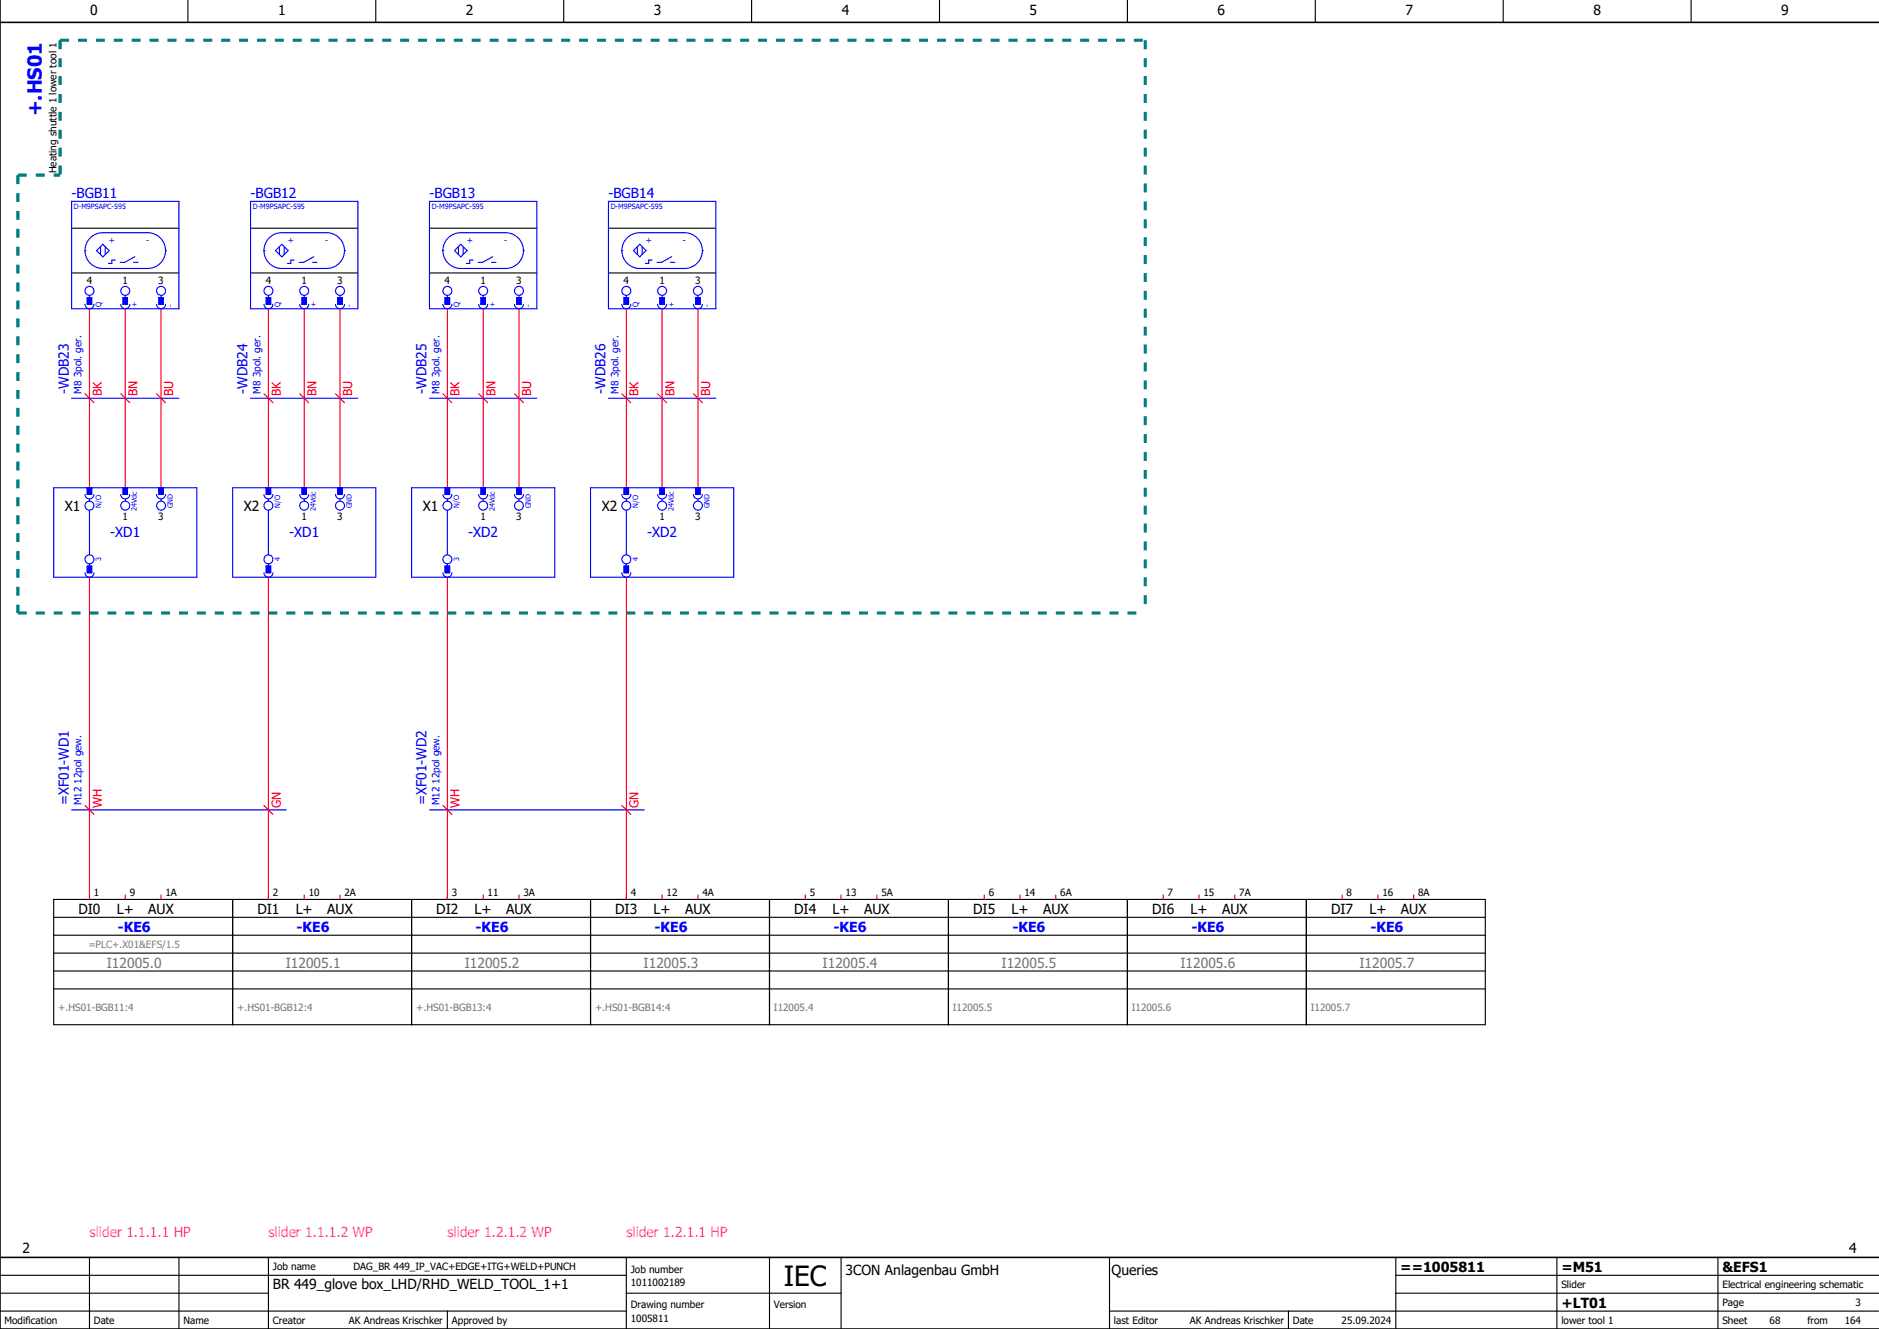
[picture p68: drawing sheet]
<svg xmlns="http://www.w3.org/2000/svg" width="420mm" height="297mm" viewBox="0 0 420 297" stroke-linecap="round" stroke-linejoin="round" font-family="sans-serif">
<defs><g id="words">
<text font-size="6.2" x="175.2" y="287.5">IEC</text>
<text font-size="4.3" fill="#00f" x="9.4" y="26" transform="rotate(-90 9.4 26)">+.HS01</text>
<g font-size="3.1">
<text x="20.2" y="3.4">0</text>
<text x="62.2" y="3.4">1</text>
<text x="104.2" y="3.4">2</text>
<text x="146.2" y="3.4">3</text>
<text x="188.2" y="3.4">4</text>
<text x="230.2" y="3.4">5</text>
<text x="272.2" y="3.4">6</text>
<text x="314.2" y="3.4">7</text>
<text x="356.2" y="3.4">8</text>
<text x="398.2" y="3.4">9</text>
<text x="14.5" y="114.2">X1</text>
<text x="54.5" y="114.2">X2</text>
<text x="94.5" y="114.2">X1</text>
<text x="134.5" y="114.2">X2</text>
<text x="17.5" y="204.3">DI0</text>
<text x="26.1" y="204.3">L+</text>
<text x="33.1" y="204.3">AUX</text>
<text x="57.5" y="204.3">DI1</text>
<text x="66.1" y="204.3">L+</text>
<text x="73.1" y="204.3">AUX</text>
<text x="97.5" y="204.3">DI2</text>
<text x="106.1" y="204.3">L+</text>
<text x="113.1" y="204.3">AUX</text>
<text x="137.5" y="204.3">DI3</text>
<text x="146.1" y="204.3">L+</text>
<text x="153.1" y="204.3">AUX</text>
<text x="177.5" y="204.3">DI4</text>
<text x="186.1" y="204.3">L+</text>
<text x="193.1" y="204.3">AUX</text>
<text x="217.5" y="204.3">DI5</text>
<text x="226.1" y="204.3">L+</text>
<text x="233.1" y="204.3">AUX</text>
<text x="257.5" y="204.3">DI6</text>
<text x="266.1" y="204.3">L+</text>
<text x="273.1" y="204.3">AUX</text>
<text x="297.5" y="204.3">DI7</text>
<text x="306.1" y="204.3">L+</text>
<text x="313.1" y="204.3">AUX</text>
<text x="5" y="280">2</text>
<text x="413.3" y="280">4</text>
<text x="189" y="285">3CON Anlagenbau GmbH</text>
<text x="248.5" y="284.9">Queries</text>
<text x="313" y="284.2">==1005811</text>
<text x="349" y="284.2">=M51</text>
<text x="385" y="284.2">&amp;EFS1</text>
<text x="61" y="288">BR 449_glove box_LHD/RHD_WELD_TOOL_1+1</text>
<text x="349" y="292.2">+LT01</text>
</g>
<g font-size="3.1" fill="#00f">
<text x="16" y="44.4">-BGB11</text>
<text x="56" y="44.4">-BGB12</text>
<text x="96" y="44.4">-BGB13</text>
<text x="136" y="44.4">-BGB14</text>
<text x="15.4" y="88" transform="rotate(-90 15.4 88)">-WDB23</text>
<text x="55.4" y="88" transform="rotate(-90 55.4 88)">-WDB24</text>
<text x="95.4" y="88" transform="rotate(-90 95.4 88)">-WDB25</text>
<text x="135.4" y="88" transform="rotate(-90 135.4 88)">-WDB26</text>
<text x="24.6" y="120.1">-XD1</text>
<text x="64.6" y="120.1">-XD1</text>
<text x="104.6" y="120.1">-XD2</text>
<text x="144.6" y="120.1">-XD2</text>
<text x="15.4" y="180" transform="rotate(-90 15.4 180)">=XF01-WD1</text>
<text x="95.4" y="180" transform="rotate(-90 95.4 180)">=XF01-WD2</text>
<text x="26.3" y="208.2">-KE6</text>
<text x="66.3" y="208.2">-KE6</text>
<text x="106.3" y="208.2">-KE6</text>
<text x="146.3" y="208.2">-KE6</text>
<text x="186.3" y="208.2">-KE6</text>
<text x="226.3" y="208.2">-KE6</text>
<text x="266.3" y="208.2">-KE6</text>
<text x="306.3" y="208.2">-KE6</text>
</g>
<g font-size="3.1" fill="#767676">
<text x="23.9" y="216.2">I12005.0</text>
<text x="63.9" y="216.2">I12005.1</text>
<text x="103.9" y="216.2">I12005.2</text>
<text x="143.9" y="216.2">I12005.3</text>
<text x="183.9" y="216.2">I12005.4</text>
<text x="223.9" y="216.2">I12005.5</text>
<text x="263.9" y="216.2">I12005.6</text>
<text x="303.9" y="216.2">I12005.7</text>
</g>
<g font-size="3.1" fill="#f0f">
<text x="20" y="276.4">slider 1.1.1.1 HP</text>
<text x="60" y="276.4">slider 1.1.1.2 WP</text>
<text x="100" y="276.4">slider 1.2.1.2 WP</text>
<text x="140" y="276.4">slider 1.2.1.1 HP</text>
</g>
<g font-size="2.7" fill="#f00">
<text x="22.7" y="88.5" transform="rotate(-90 22.7 88.5)">BK</text>
<text x="30.7" y="88.5" transform="rotate(-90 30.7 88.5)">BN</text>
<text x="38.7" y="88.5" transform="rotate(-90 38.7 88.5)">BU</text>
<text x="62.7" y="88.5" transform="rotate(-90 62.7 88.5)">BK</text>
<text x="70.7" y="88.5" transform="rotate(-90 70.7 88.5)">BN</text>
<text x="78.7" y="88.5" transform="rotate(-90 78.7 88.5)">BU</text>
<text x="102.7" y="88.5" transform="rotate(-90 102.7 88.5)">BK</text>
<text x="110.7" y="88.5" transform="rotate(-90 110.7 88.5)">BN</text>
<text x="118.7" y="88.5" transform="rotate(-90 118.7 88.5)">BU</text>
<text x="142.7" y="88.5" transform="rotate(-90 142.7 88.5)">BK</text>
<text x="150.7" y="88.5" transform="rotate(-90 150.7 88.5)">BN</text>
<text x="158.7" y="88.5" transform="rotate(-90 158.7 88.5)">BU</text>
<text x="22.7" y="180.5" transform="rotate(-90 22.7 180.5)">WH</text>
<text x="62.7" y="180.5" transform="rotate(-90 62.7 180.5)">GN</text>
<text x="102.7" y="180.5" transform="rotate(-90 102.7 180.5)">WH</text>
<text x="142.7" y="180.5" transform="rotate(-90 142.7 180.5)">GN</text>
</g>
<g font-size="2.2">
<text x="12.6" y="38.8" transform="rotate(-90 12.6 38.8)">Heating shuttle 1 lower tool 1</text>
<text x="19.4" y="63.5">4</text>
<text x="27.4" y="63.5">1</text>
<text x="35.4" y="63.5">3</text>
<text x="59.4" y="63.5">4</text>
<text x="67.4" y="63.5">1</text>
<text x="75.4" y="63.5">3</text>
<text x="99.4" y="63.5">4</text>
<text x="107.4" y="63.5">1</text>
<text x="115.4" y="63.5">3</text>
<text x="139.4" y="63.5">4</text>
<text x="147.4" y="63.5">1</text>
<text x="155.4" y="63.5">3</text>
<text x="27.4" y="116.2">1</text>
<text x="35.4" y="116.2">3</text>
<text x="67.4" y="116.2">1</text>
<text x="75.4" y="116.2">3</text>
<text x="107.4" y="116.2">1</text>
<text x="115.4" y="116.2">3</text>
<text x="147.4" y="116.2">1</text>
<text x="155.4" y="116.2">3</text>
<text x="21" y="200.3">1</text>
<text x="29" y="200.3">9</text>
<text x="37" y="200.3">1A</text>
<text x="61" y="200.3">2</text>
<text x="69" y="200.3">10</text>
<text x="77" y="200.3">2A</text>
<text x="101" y="200.3">3</text>
<text x="109" y="200.3">11</text>
<text x="117" y="200.3">3A</text>
<text x="141" y="200.3">4</text>
<text x="149" y="200.3">12</text>
<text x="157" y="200.3">4A</text>
<text x="181" y="200.3">5</text>
<text x="189" y="200.3">13</text>
<text x="197" y="200.3">5A</text>
<text x="221" y="200.3">6</text>
<text x="229" y="200.3">14</text>
<text x="237" y="200.3">6A</text>
<text x="261" y="200.3">7</text>
<text x="269" y="200.3">15</text>
<text x="277" y="200.3">7A</text>
<text x="301" y="200.3">8</text>
<text x="309" y="200.3">16</text>
<text x="317" y="200.3">8A</text>
<text x="61" y="283.9">Job name</text>
<text x="79" y="283.9">DAG_BR 449_IP_VAC+EDGE+ITG+WELD+PUNCH</text>
<text x="141" y="287.4">1011002189</text>
<text x="141" y="284.4">Job number</text>
<text x="349" y="287.9">Slider</text>
<text x="385" y="287.9">Electrical engineering schematic</text>
<text x="141" y="292.4">Drawing number</text>
<text x="173" y="292.4">Version</text>
<text x="385" y="291.9">Page</text>
<text x="414.8" y="291.9">3</text>
<text x="1" y="295.9">Modification</text>
<text x="21" y="295.9">Date</text>
<text x="41" y="295.9">Name</text>
<text x="61" y="295.9">Creator</text>
<text x="78" y="295.9">AK Andreas Krischker</text>
<text x="101" y="295.9">Approved by</text>
<text x="141" y="295.4">1005811</text>
<text x="249" y="295.9">last Editor</text>
<text x="266" y="295.9">AK Andreas Krischker</text>
<text x="289" y="295.9">Date</text>
<text x="299.9" y="295.9">25.09.2024</text>
<text x="349" y="295.9">lower tool 1</text>
<text x="385" y="295.9">Sheet</text>
<text x="395.6" y="295.9">68</text>
<text x="404" y="295.9">from</text>
<text x="412.3" y="295.9">164</text>
</g>
<g font-size="2.2" fill="#00f">
<text x="18.2" y="88" transform="rotate(-90 18.2 88)">M8 3pol. ger.</text>
<text x="58.2" y="88" transform="rotate(-90 58.2 88)">M8 3pol. ger.</text>
<text x="98.2" y="88" transform="rotate(-90 98.2 88)">M8 3pol. ger.</text>
<text x="138.2" y="88" transform="rotate(-90 138.2 88)">M8 3pol. ger.</text>
<text x="18.2" y="180" transform="rotate(-90 18.2 180)">M12 12pol gew.</text>
<text x="98.2" y="180" transform="rotate(-90 98.2 180)">M12 12pol gew.</text>
</g>
<text font-size="2.2" fill="#7ca552" x="19.7" y="211.9">=PLC+.X01&amp;EFS/1.5</text>
<g font-size="2.2" fill="#767676">
<text x="13" y="225.9">+.HS01-BGB11:4</text>
<text x="53" y="225.9">+.HS01-BGB12:4</text>
<text x="93" y="225.9">+.HS01-BGB13:4</text>
<text x="133" y="225.9">+.HS01-BGB14:4</text>
<text x="173" y="225.9">I12005.4</text>
<text x="213" y="225.9">I12005.5</text>
<text x="253" y="225.9">I12005.6</text>
<text x="293" y="225.9">I12005.7</text>
</g>
<g font-size="1.9" fill="#00f">
<text x="24.3" y="54.2">+</text>
<text x="32.7" y="54.2">-</text>
<text x="64.3" y="54.2">+</text>
<text x="72.7" y="54.2">-</text>
<text x="104.3" y="54.2">+</text>
<text x="112.7" y="54.2">-</text>
<text x="144.3" y="54.2">+</text>
<text x="152.7" y="54.2">-</text>
</g>
<g font-size="1.6" fill="#00f">
<text x="16.5" y="46.6">D-M9PSAPC-595</text>
<text x="56.5" y="46.6">D-M9PSAPC-595</text>
<text x="96.5" y="46.6">D-M9PSAPC-595</text>
<text x="136.5" y="46.6">D-M9PSAPC-595</text>
<text x="22.6" y="68.5" transform="rotate(-90 22.6 68.5)">Q</text>
<text x="30.6" y="68.5" transform="rotate(-90 30.6 68.5)">+</text>
<text x="38.6" y="68.5" transform="rotate(-90 38.6 68.5)">-</text>
<text x="62.6" y="68.5" transform="rotate(-90 62.6 68.5)">Q</text>
<text x="70.6" y="68.5" transform="rotate(-90 70.6 68.5)">+</text>
<text x="78.6" y="68.5" transform="rotate(-90 78.6 68.5)">-</text>
<text x="102.6" y="68.5" transform="rotate(-90 102.6 68.5)">Q</text>
<text x="110.6" y="68.5" transform="rotate(-90 110.6 68.5)">+</text>
<text x="118.6" y="68.5" transform="rotate(-90 118.6 68.5)">-</text>
<text x="142.6" y="68.5" transform="rotate(-90 142.6 68.5)">Q</text>
<text x="150.6" y="68.5" transform="rotate(-90 150.6 68.5)">+</text>
<text x="158.6" y="68.5" transform="rotate(-90 158.6 68.5)">-</text>
<text x="22.6" y="113.4" transform="rotate(-90 22.6 113.4)">N/O</text>
<text x="38.6" y="113.6" transform="rotate(-90 38.6 113.6)">GND</text>
<text x="62.6" y="113.4" transform="rotate(-90 62.6 113.4)">N/O</text>
<text x="78.6" y="113.6" transform="rotate(-90 78.6 113.6)">GND</text>
<text x="102.6" y="113.4" transform="rotate(-90 102.6 113.4)">N/O</text>
<text x="118.6" y="113.6" transform="rotate(-90 118.6 113.6)">GND</text>
<text x="142.6" y="113.4" transform="rotate(-90 142.6 113.4)">N/O</text>
<text x="158.6" y="113.6" transform="rotate(-90 158.6 113.6)">GND</text>
<text x="30.6" y="114.2" transform="rotate(-90 30.6 114.2)">24Vdc</text>
<text x="70.6" y="114.2" transform="rotate(-90 70.6 114.2)">24Vdc</text>
<text x="110.6" y="114.2" transform="rotate(-90 110.6 114.2)">24Vdc</text>
<text x="150.6" y="114.2" transform="rotate(-90 150.6 114.2)">24Vdc</text>
<text x="22.6" y="125.4" transform="rotate(-90 22.6 125.4)">3</text>
<text x="62.6" y="125.4" transform="rotate(-90 62.6 125.4)">4</text>
<text x="102.6" y="125.4" transform="rotate(-90 102.6 125.4)">3</text>
<text x="142.6" y="125.4" transform="rotate(-90 142.6 125.4)">4</text>
</g>
</g></defs>
<g fill="none" stroke="#000" stroke-width=".25">
<path d="M42 0v5M84 0v5M126 0v5M168 0v5M210 0v5M252 0v5M294 0v5M336 0v5M378 0v5M16 51h24M56 51h24M96 51h24"/>
<path d="M136 51h24M16 61h24M56 61h24M96 61h24M136 61h24M12 201h320v28h-320zM12 205h320M12 209h320M12 213h320M12 217h320M52 201v28M92 201v28"/>
<path d="M132 201v28M172 201v28M212 201v28M252 201v28M292 201v28M12 221h320M0 293h140M0 289h60M0 285h140M20 281v16M40 281v16M60 281v16"/>
<path d="M100 293v3.9M140 289h48M140 281v16M172 281v16M188 281v16M248 293h171.9M248 281v16M288 293v3.9M312 289h107.9M312 281v16M348 281v16M384 281v16"/>
<path d="M420 285h-108"/>
</g>
<path d="M0 0v297h420M0 5h420M0 281h420" fill="none" stroke="#000" stroke-width=".35"/>
<g fill="none" stroke="#f00" stroke-width=".25">
<path d="M20 69v40M28 69v40M36 69v40M60 69v40M68 69v40M76 69v40M100 69v40M108 69v40M116 69v40M140 69v40M148 69v40M156 69v40"/>
<path d="M19 88l2 2M27 88l2 2M35 88l2 2M59 88l2 2M67 88l2 2M75 88l2 2M99 88l2 2M107 88l2 2M115 88l2 2M139 88l2 2M147 88l2 2M155 88l2 2"/>
<path d="M20 129v72M60 129v72M100 129v72M140 129v72M19 180l2 2M59 180l2 2M99 180l2 2M139 180l2 2M28 200v1M36 200v1M68 200v1M76 200v1"/>
<path d="M108 200v1M116 200v1M148 200v1M156 200v1M180 200v1M188 200v1M196 200v1M220 200v1M228 200v1M236 200v1M260 200v1M268 200v1"/>
<path d="M276 200v1M300 200v1M308 200v1M316 200v1"/>
</g>
<g fill="none" stroke="#00f" stroke-width=".25">
<path d="M16 45h24v24h-24zM19 56a4 4 0 0 0 4 4h10a4 4 0 0 0 4-4M19 56a4 4 0 0 1 4-4h10a4 4 0 0 1 4 4M19 56h.1M21.6 56l1.4-1.4 1.4 1.4-1.4 1.4zM22.5 55.1v1.8M23.5 55.1v1.8M25.7 58.1h-.7v.8h-.7M29.9 58.6h1M30.1 57.4l-2.2 1.2h-1M37 56h.1M56 45h24v24h-24z"/>
<path d="M59 56a4 4 0 0 0 4 4h10a4 4 0 0 0 4-4M59 56a4 4 0 0 1 4-4h10a4 4 0 0 1 4 4M59 56h.1M61.6 56l1.4-1.4 1.4 1.4-1.4 1.4zM62.5 55.1v1.8M63.5 55.1v1.8M65.8 58.1h-.8v.8h-.7M69.9 58.6h1M70.1 57.4l-2.2 1.2h-1M77 56h.1M96 45h24v24h-24zM99 56a4 4 0 0 0 4 4h10a4 4 0 0 0 4-4"/>
<path d="M99 56a4 4 0 0 1 4-4h10a4 4 0 0 1 4 4M99 56h.1M101.6 56l1.4-1.4 1.4 1.4-1.4 1.4zM102.5 55.1v1.8M103.5 55.1v1.8M105.8 58.1h-.8v.8h-.7M109.9 58.6h1M110.1 57.4l-2.2 1.2h-1M117 56h.1M136 45h24v24h-24zM139 56a4 4 0 0 0 4 4h10a4 4 0 0 0 4-4M139 56a4 4 0 0 1 4-4h10a4 4 0 0 1 4 4"/>
<path d="M139 56h.1M141.6 56l1.4-1.4 1.4 1.4-1.4 1.4zM142.5 55.1v1.8M143.5 55.1v1.8M145.8 58.1h-.8v.8h-.7M149.9 58.6h1M150.1 57.4l-2.2 1.2h-1M157 56h.1M19 68a1 1 0 0 0 1 1 1 1 0 0 0 1-1M19.5 66.5h1v1.5h-1zM20 66v.5M27 68a1 1 0 0 0 1 1 1 1 0 0 0 1-1"/>
<path d="M27.5 66.5h1v1.5h-1zM28 66v.5M35 68a1 1 0 0 0 1 1 1 1 0 0 0 1-1M35.5 66.5h1v1.5h-1zM36 66v.5M59 68a1 1 0 0 0 1 1 1 1 0 0 0 1-1M59.5 66.5h1v1.5h-1zM60 66v.5M67 68a1 1 0 0 0 1 1 1 1 0 0 0 1-1M67.5 66.5h1v1.5h-1zM68 66v.5M75 68a1 1 0 0 0 1 1 1 1 0 0 0 1-1"/>
<path d="M75.5 66.5h1v1.5h-1zM76 66v.5M99 68a1 1 0 0 0 1 1 1 1 0 0 0 1-1M99.5 66.5h1v1.5h-1zM100 66v.5M107 68a1 1 0 0 0 1 1 1 1 0 0 0 1-1M107.5 66.5h1v1.5h-1zM108 66v.5M115 68a1 1 0 0 0 1 1 1 1 0 0 0 1-1M115.5 66.5h1v1.5h-1zM116 66v.5M139 68a1 1 0 0 0 1 1 1 1 0 0 0 1-1"/>
<path d="M139.5 66.5h1v1.5h-1zM140 66v.5M147 68a1 1 0 0 0 1 1 1 1 0 0 0 1-1M147.5 66.5h1v1.5h-1zM148 66v.5M155 68a1 1 0 0 0 1 1 1 1 0 0 0 1-1M155.5 66.5h1v1.5h-1zM156 66v.5M16 89h24M56 89h24M96 89h24M136 89h24"/>
<path d="M12 109h32v20h-32zM19 110.5a1 1 0 0 0 1 1 1 1 0 0 0 1-1M19.5 109v1.5h1v-1.5M20 111.5v.5M20 114v10M27 110.5a1 1 0 0 0 1 1 1 1 0 0 0 1-1M27.5 109v1.5h1v-1.5M28 111.5v.5M35 110.5a1 1 0 0 0 1 1 1 1 0 0 0 1-1M35.5 109v1.5h1v-1.5M36 111.5v.5M52 109h32v20h-32z"/>
<path d="M59 110.5a1 1 0 0 0 1 1 1 1 0 0 0 1-1M59.5 109v1.5h1v-1.5M60 111.5v.5M60 114v10M67 110.5a1 1 0 0 0 1 1 1 1 0 0 0 1-1M67.5 109v1.5h1v-1.5M68 111.5v.5M75 110.5a1 1 0 0 0 1 1 1 1 0 0 0 1-1M75.5 109v1.5h1v-1.5M76 111.5v.5M92 109h32v20h-32zM99 110.5a1 1 0 0 0 1 1 1 1 0 0 0 1-1"/>
<path d="M99.5 109v1.5h1v-1.5M100 111.5v.5M100 114v10M107 110.5a1 1 0 0 0 1 1 1 1 0 0 0 1-1M107.5 109v1.5h1v-1.5M108 111.5v.5M115 110.5a1 1 0 0 0 1 1 1 1 0 0 0 1-1M115.5 109v1.5h1v-1.5M116 111.5v.5M132 109h32v20h-32zM139 110.5a1 1 0 0 0 1 1 1 1 0 0 0 1-1M139.5 109v1.5h1v-1.5"/>
<path d="M140 111.5v.5M140 114v10M147 110.5a1 1 0 0 0 1 1 1 1 0 0 0 1-1M147.5 109v1.5h1v-1.5M148 111.5v.5M155 110.5a1 1 0 0 0 1 1 1 1 0 0 0 1-1M155.5 109v1.5h1v-1.5M156 111.5v.5M19 128a1 1 0 0 0 1 1 1 1 0 0 0 1-1M19.5 126.5h1v1.5h-1zM20 126v.5M59 128a1 1 0 0 0 1 1 1 1 0 0 0 1-1"/>
<path d="M59.5 126.5h1v1.5h-1zM60 126v.5M99 128a1 1 0 0 0 1 1 1 1 0 0 0 1-1M99.5 126.5h1v1.5h-1zM100 126v.5M139 128a1 1 0 0 0 1 1 1 1 0 0 0 1-1M139.5 126.5h1v1.5h-1zM140 126v.5M16 181h48M96 181h48"/>
<circle cx="20" cy="65" r="1"/>
<circle cx="28" cy="65" r="1"/>
<circle cx="36" cy="65" r="1"/>
<circle cx="60" cy="65" r="1"/>
<circle cx="68" cy="65" r="1"/>
<circle cx="76" cy="65" r="1"/>
<circle cx="100" cy="65" r="1"/>
<circle cx="108" cy="65" r="1"/>
<circle cx="116" cy="65" r="1"/>
<circle cx="140" cy="65" r="1"/>
<circle cx="148" cy="65" r="1"/>
<circle cx="156" cy="65" r="1"/>
<circle cx="20" cy="113" r="1"/>
<circle cx="28" cy="113" r="1"/>
<circle cx="36" cy="113" r="1"/>
<circle cx="60" cy="113" r="1"/>
<circle cx="68" cy="113" r="1"/>
<circle cx="76" cy="113" r="1"/>
<circle cx="100" cy="113" r="1"/>
<circle cx="108" cy="113" r="1"/>
<circle cx="116" cy="113" r="1"/>
<circle cx="140" cy="113" r="1"/>
<circle cx="148" cy="113" r="1"/>
<circle cx="156" cy="113" r="1"/>
<circle cx="20" cy="125" r="1"/>
<circle cx="60" cy="125" r="1"/>
<circle cx="100" cy="125" r="1"/>
<circle cx="140" cy="125" r="1"/>
</g>
<g fill="#00f" stroke="#00f" stroke-width=".22">
<path d="M19.5 109h1v1.5h-1z"/>
<path d="M19.5 126.5h1v1.5h-1z"/>
<path d="M27.5 109h1v1.5h-1z"/>
<path d="M35.5 109h1v1.5h-1z"/>
<path d="M59.5 109h1v1.5h-1z"/>
<path d="M59.5 126.5h1v1.5h-1z"/>
<path d="M67.5 109h1v1.5h-1z"/>
<path d="M75.5 109h1v1.5h-1z"/>
<path d="M99.5 109h1v1.5h-1z"/>
<path d="M99.5 126.5h1v1.5h-1z"/>
<path d="M107.5 109h1v1.5h-1z"/>
<path d="M115.5 109h1v1.5h-1z"/>
<path d="M139.5 109h1v1.5h-1z"/>
<path d="M139.5 126.5h1v1.5h-1z"/>
<path d="M147.5 109h1v1.5h-1z"/>
<path d="M155.5 109h1v1.5h-1z"/>
<path d="M19.5 66.5h1v1.5h-1z"/>
<path d="M27.5 66.5h1v1.5h-1z"/>
<path d="M35.5 66.5h1v1.5h-1z"/>
<path d="M59.5 66.5h1v1.5h-1z"/>
<path d="M67.5 66.5h1v1.5h-1z"/>
<path d="M75.5 66.5h1v1.5h-1z"/>
<path d="M99.5 66.5h1v1.5h-1z"/>
<path d="M107.5 66.5h1v1.5h-1z"/>
<path d="M115.5 66.5h1v1.5h-1z"/>
<path d="M139.5 66.5h1v1.5h-1z"/>
<path d="M147.5 66.5h1v1.5h-1z"/>
<path d="M155.5 66.5h1v1.5h-1z"/>
</g>
<path d="M13.4 9v30.1M13.4 9h242.6M256 9v128M4 39.1h9.4M4 39.1v97.9M4 137h252" fill="none" stroke="#007f7f" stroke-width=".7" stroke-dasharray="2 2" stroke-linecap="butt"/>
<use href="#words"/>
</svg>
